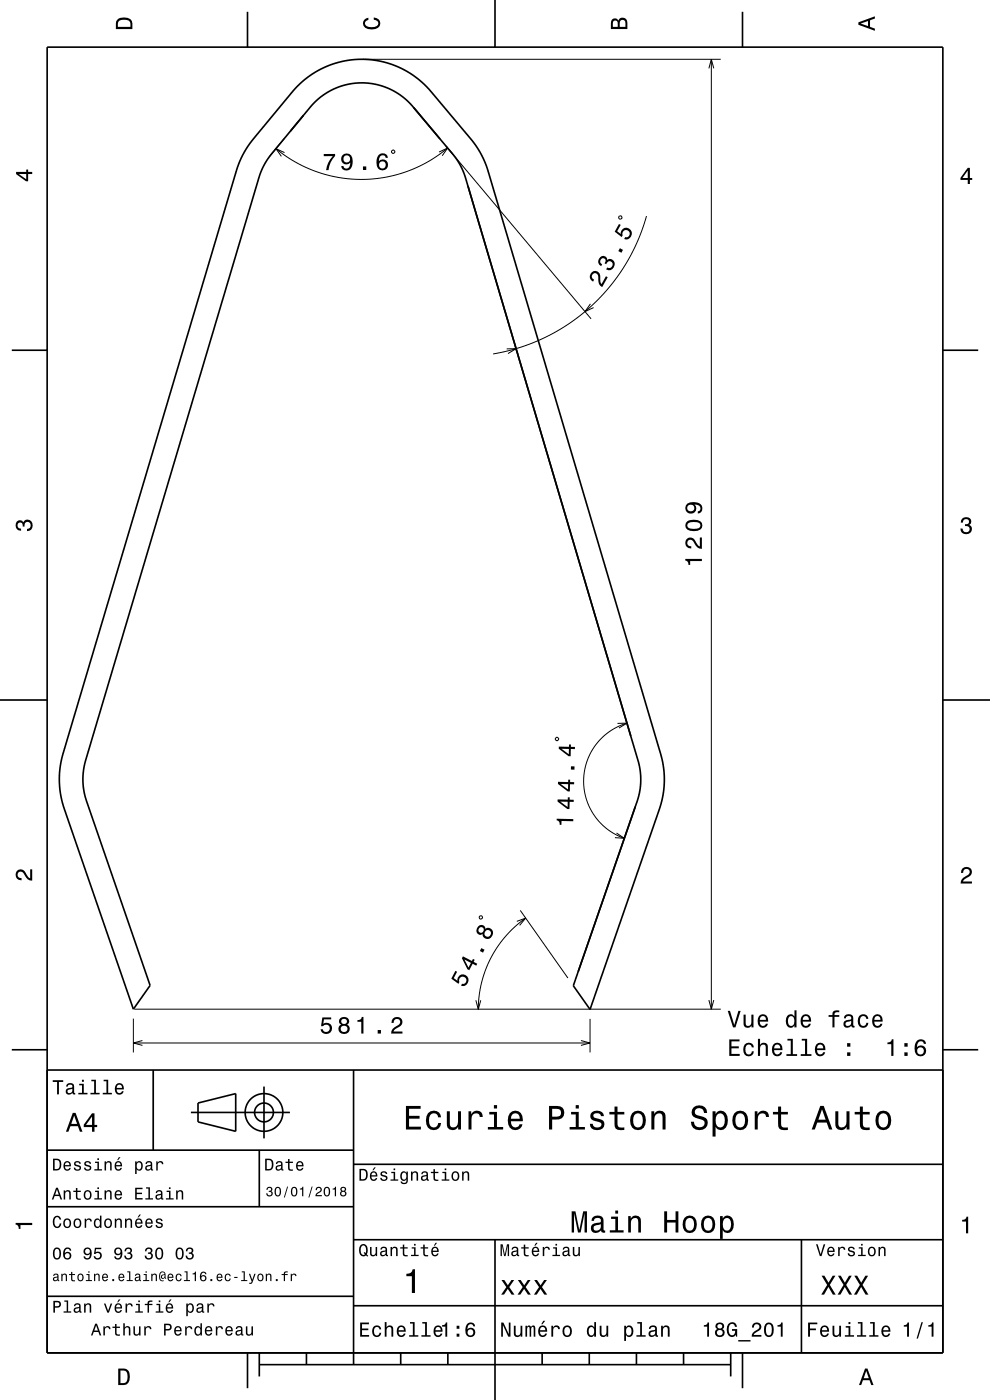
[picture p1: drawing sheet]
<svg xmlns="http://www.w3.org/2000/svg" width="210mm" height="297mm" viewBox="0 0 210 297" stroke-linecap="round" stroke-linejoin="round" font-family="sans-serif">
<g fill="none" stroke="#000" stroke-width=".21">
<path d="M77 12.6h75.9M150.4 14.5l.5-1.9 .5 1.9M150.9 12.6v201.5M60.3 29.3l-3 3.8M60.3 32.4l-1.8-.9 1.2 1.7M83.3 31.8l.4 .3-.2 .4-.4-.2zM93.1 32.2l1.9-.8-1.2 1.6M94.6 31l30.8 36.6M95 31.4l-3.9 2.8-2.3 1.1-2.3 1-2.6 .8-2.2 .5-2.5 .3-2.4 .2-4.8-.4-4.6-1.2-2.5-1-2.3-1.1-2.1-1.4-2-1.5M131.3 45.9h.6v.3l-.1 .2h-.5l-.1-.3zM137.1 45.8l-1.9 5.4-1.3 2.7-1.5 2.6-3.3 4.6-3.8 4-2.3 1.9-2.5 1.8-2.5 1.6-2.7 1.3-5.1 2-5.6 1.4M107.5 74h2l-1.7 1"/>
<path d="M125.2 64.5l-1.1 1.6 1.8-.8M117.8 156.6l.5-.2 .2 .3v.2l-.5 .2zM131 153.5l2-.1-1.7 1.1M133 153.4l-1.9 .7-1.7 1-1.4 1.1-1.5 1.7-1.1 1.6-.8 1.8-.6 2-.2 2 .1 1.9 .4 2 .8 2.1 1 1.7 1.3 1.6 1.4 1.3 1.7 1.1 1.9 .8M130.8 176.7l1.6 1.1-2-.1M101.7 194.4h.6v.5l-.4 .1-.2-.1zM109.6 195.5l1.9-.7-1.3 1.5M110.4 193.1l10.1 14.4M111.5 194.8l-2.1 1.7-2.1 2.1-1.7 2.2-1.6 2.6-1.1 2.7-.8 2.4-.5 2.7-.1 2.9M28.3 216.1v7.2M28.5 214.1h124.4M100.9 212.2l.6 1.9 .5-1.9"/>
<path d="M125.2 216.1v7.2M150.4 212.2l.5 1.9 .5-1.9M28.3 221.3h96.9M30.2 220.7l-1.9 .6 1.9 .5M123.2 220.7l2 .6-2 .5"/>
</g>
<g fill="none" stroke="#000" stroke-width=".35">
<path d="M10 10h190v277h-190zM52.5 2.5v7.5M63.1 18.3a19.2 19.2 0 0 1 29 1.9l6.7 8a20.4 20.4 0 0 1 4.9 8.8l35.9 121.1a20 20 0 0 1 .1 14.1l-14.5 42-3.6-5.1 13.4-38.6a14.3 14.3 0 0 0 .3-9.4l-36.6-123.5a14.3 14.3 0 0 0-3-5.3l-7.5-8.9a14.2 14.2 0 0 0-22.8-.2l-7.1 8.6a15.2 15.2 0 0 0-3.6 6.6l-36.3 122.2a14.5 14.5 0 0 0 .2 10l13.2 38.5-3.5 5-14-40.5a20.2 20.2 0 0 1-.6-14.7l36.2-121.9a20 20 0 0 1 4.6-8.4zM105 0v10M157.5 2.5v7.5M64.4 24.5l-2.8 3.3M87.7 22.8l5.6 6.7M99.3 39.5l34.5 116.6M2.5 74.3h7.5M200 74.3h7.5M0 148.5h10M200 148.5h10"/>
<path d="M134.8 171.1l-12.2 35M2.5 222.7h7.5M10 227h190M32.5 227v17M40.5 236h21M42 234l8-2v8l-8-2zM56 230.5v11M75 227v62.5M200 222.7h7.5M10 244h65M10 256h65M55 244v12"/>
<path d="M75 247h125M10 275h65M75 277h125M75 263h125M105 263v34M170 263v24M52.5 287v7.5M55 289.5h100M55 287v5M65 287v2.5M85 287v2.5M95 287v2.5"/>
<path d="M115 287v2.5M125 287v2.5M135 287v2.5M145 287v2.5M155 287v5M157.5 287v7.5"/>
<circle cx="56" cy="236" r="2"/>
<circle cx="56" cy="236" r="4"/>
</g>
<g fill="#000">
<path d="M25 4a2.2 2.2 0 0 0-.4 2.2h3.5v-1.2a1.42 1.42 0 0 0-1.8-1.3zM25.3 4.4a2.13 2.13 0 0 1 2.3 .3l.1 1h-2.7l.1-1z" fill-rule="evenodd"/>
<path d="M77.3 4.2l.8-.4v.4a.7 .7 0 0 0-.7 .5 .7 .7 0 0 0 .4 .8 1.7 1.7 0 0 0 2.5-.5 .9 .9 0 0 0-1-.8v-.5a1.24 1.24 0 0 1 1.4 1.1 1.24 1.24 0 0 1-1.1 1.4 2.22 2.22 0 0 1-2.5-.7l-.1-.5z" fill-rule="evenodd"/>
<path d="M129.8 4.2l-.2 .7v1.3h3.5v-1.4a.98 .98 0 0 0-.8-1 .98 .98 0 0 0-1.1 .6 .83 .83 0 0 0-1.4-.2zM130.1 4.5a.54 .54 0 0 1 .7-.1 .54 .54 0 0 1 .2 .6v.7h-1zM131.6 4.4a.62 .62 0 0 1 .7-.1 .62 .62 0 0 1 .4 .6v.8h-1.2z" fill-rule="evenodd"/>
<path d="M182.1 4.7v.6l3.5 1.2v-.4l-1-.4v-1.4l1-.4v-.4zM182.6 5l1.5-.5v1z" fill-rule="evenodd"/>
<path d="M3.4 36.5v.4l2.1 1.6h.5v-1.6h.8v-.4h-.8v-.5h-.4v.5zM4 36.9h1.6v1.1z" fill-rule="evenodd"/>
<path d="M68.7 32.7v.4h1.9a5.2 5.2 0 0 0-1.4 3h.5a5.2 5.2 0 0 1 1.4-3v-.4zM72.7 32.9a1.15 1.15 0 0 0-.1 1.7 1.15 1.15 0 0 0 1.7-.1 1.03 1.03 0 0 1-.8 1.3 .56 .56 0 0 1-.6-.6h-.5a1.18 1.18 0 0 0 1.2 1 1.18 1.18 0 0 0 1.1-1.2 1.76 1.76 0 0 0-1.2-2.4zM72.8 33.7a.75 .75 0 0 1 1.5 0 .75 .75 0 0 1-1.5 0zM77 35.3v.8h.7v-.8zM80.4 32.8a2.4 2.4 0 0 0 .2 3.2 1.16 1.16 0 0 0 1.5-.3 1.16 1.16 0 0 0-.2-1.5 1.16 1.16 0 0 0-1.5 0 1.02 1.02 0 0 1 .8-1.3 .58 .58 0 0 1 .6 .6h.5a1.12 1.12 0 0 0-.8-.9 1.12 1.12 0 0 0-1.1 .2zM80.3 35a.75 .75 0 0 1 1.5 0 .75 .75 0 0 1-1.5 0z" fill-rule="evenodd"/>
<path d="M205.3 35.6l-1.6 2.1v.5h1.6v.8h.4v-.8h.5v-.4h-.5v-2.2zM205.3 36.2v1.6h-1.1z" fill-rule="evenodd"/>
<path d="M125.6 57.7a1.16 1.16 0 0 0 .2 2l.2-.4a.7 .7 0 0 1-.5-.8 .7 .7 0 0 1 .9-.5 .7 .7 0 0 1 .5 .8 1.81 1.81 0 0 0 .8 2.1l1.2-2.1-.4-.2-.9 1.7a2.23 2.23 0 0 1-.3-1.9 1.07 1.07 0 0 0-1.7-.7zM127.3 54.5a1.11 1.11 0 0 0 .2 2l.2-.4a.62 .62 0 0 1-.5-.7 .62 .62 0 0 1 .7-.6 .62 .62 0 0 1 .6 .6l-.3 .5 .4 .2a.72 .72 0 0 1 .8-.6 .72 .72 0 0 1 .6 .8 .72 .72 0 0 1-.9 .6l-.3-.2-.2 .4a1.18 1.18 0 0 0 1.8-.7 1.18 1.18 0 0 0-1.4-1.4l-.2 .1a.86 .86 0 0 0-.5-.8 .86 .86 0 0 0-1 .2zM131.5 52.6l-.3 .7 .6 .3 .4-.6zM131.3 47.5l-.9 1.6 1.5 1.2 .2-.4a.8 .8 0 0 1 .4-1.1 .8 .8 0 0 1 1 .6 .8 .8 0 0 1-.9 .9l-.2 .4a1.21 1.21 0 0 0 1.7-.8 1.21 1.21 0 0 0-1.1-1.5 1.21 1.21 0 0 0-1.3 1.2l-.8-.5 .8-1.4z" fill-rule="evenodd"/>
<path d="M3.6 110.6a.86 .86 0 0 1 1.4 .2 1.06 1.06 0 0 1 1.2-.5 1.06 1.06 0 0 1 .7 1.2 1.1 1.1 0 0 1-1.2 1.2v-.5a.71 .71 0 0 0 .8-1 .71 .71 0 0 0-1.3-.1v.6h-.4a.61 .61 0 0 0-.3-.8 .61 .61 0 0 0-.8 .3 .61 .61 0 0 0 .2 .8l.6 .1v.5a1.15 1.15 0 0 1-1.2-.7 1.15 1.15 0 0 1 .3-1.3z" fill-rule="evenodd"/>
<path d="M145.4 118.6v.3a.78 .78 0 0 1 .6 .9h.4v-.8h2.5v-.4zM145.7 114.3a1.2 1.2 0 0 0-.2 1.4 1.2 1.2 0 0 0 1.1 .6v-.4a.7 .7 0 0 1-.8-.5 .7 .7 0 0 1 .5-.9 .7 .7 0 0 1 .9 .5 1.8 1.8 0 0 0 1.7 1.4v-2.4h-.4v1.9a2.19 2.19 0 0 1-1.2-1.5 1.11 1.11 0 0 0-1.6-.1zM145.8 110.6a1.13 1.13 0 0 0-.4 1.2 1.13 1.13 0 0 0 1 .8 2.28 2.28 0 0 0 2.5-.6 1.14 1.14 0 0 0-.9-1.7 2.86 2.86 0 0 0-2.2 .3zM145.9 111.1a2.38 2.38 0 0 1 2.6 0v.7a2.37 2.37 0 0 1-2.6 0zM145.8 106.8a1.17 1.17 0 0 0-.3 1.7 1.17 1.17 0 0 0 1.7 .2 1.17 1.17 0 0 0 .1-1.7 1.02 1.02 0 0 1 1.3 .8 .56 .56 0 0 1-.6 .7v.4a1.18 1.18 0 0 0 1-1.2 1.18 1.18 0 0 0-1.1-1.1 2.88 2.88 0 0 0-2.1 .2zM145.8 107.7a.75 .75 0 0 1 1.5 0 .75 .75 0 0 1-1.5 0z" fill-rule="evenodd"/>
<path d="M204.1 110a1.08 1.08 0 0 1 1.4-.2 1.08 1.08 0 0 1 .4 1.3l-.3 .3a1.06 1.06 0 0 1 .5 1.2 1.06 1.06 0 0 1-1.2 .7 1.1 1.1 0 0 1-1.2-1.2h.5a.71 .71 0 0 0 1 .8 .71 .71 0 0 0 .1-1.3h-.6v-.4a.61 .61 0 0 0 .8-.3 .61 .61 0 0 0-.2-.8 .61 .61 0 0 0-.9 .2l-.1 .6h-.5z" fill-rule="evenodd"/>
<path d="M118.1 173.7v.3a.77 .77 0 0 1 .6 1h.4v-.8h2.5v-.4zM118.3 169.6v.4l2.1 1.6h.4v-1.5h.9v-.4l-.9-.1 .1-.5h-.5v.5zM118.9 170.1h1.5v1.1zM118.4 165.9v.4l2 1.6h.5v-1.5h.9v-.5h-.9v-.5h-.4v.5zM118.9 166.3l1.6 .1v1.1zM121.1 162.6v.7h.8v-.7zM118.5 158.4v.4l2.1 1.6h.4l.1-1.5h.9v-.4l-.9-.1v-.5h-.4v.5zM119.1 158.9h1.6v1.1z" fill-rule="evenodd"/>
<path d="M3.6 184.7a1.22 1.22 0 0 1 2 .8l.4 .5 .4 .3v-1.9h.4v2.4a1.8 1.8 0 0 1-1.7-1.4 .71 .71 0 0 0-.9-.5 .71 .71 0 0 0-.5 .9 .71 .71 0 0 0 .9 .5v.4a1.19 1.19 0 0 1-1.2-.6 1.19 1.19 0 0 1 .2-1.4z" fill-rule="evenodd"/>
<path d="M204.2 184.2a1.18 1.18 0 0 1 1.9 .3 1.18 1.18 0 0 1-1 1.7l-.5 .4-.3 .4h1.9v.4h-2.4a1.81 1.81 0 0 1 1.4-1.7 .71 .71 0 0 0 .5-.9 .71 .71 0 0 0-.9-.5 .71 .71 0 0 0-.5 .9h-.5z" fill-rule="evenodd"/>
<path d="M68.4 215.8l-.3 1.9h.4a.79 .79 0 0 1 1.2-.2 .79 .79 0 0 1 0 1.2 .79 .79 0 0 1-1.2-.1v-.3h-.5a1.21 1.21 0 0 0 1.5 1.1 1.21 1.21 0 0 0 .8-1.6 1.21 1.21 0 0 0-1.7-.6l.1-1h1.6v-.4zM72.2 216a.84 .84 0 0 0 .2 1.4 1.11 1.11 0 0 0-.5 1.5 1.11 1.11 0 0 0 1.6 .4 1.03 1.03 0 0 0 .7-.9 1.03 1.03 0 0 0-.6-1 .89 .89 0 0 0 .4-1.1 .89 .89 0 0 0-1-.6zM72.3 218.3a.71 .71 0 0 1 1.4 0 .71 .71 0 0 1-1.4 0zM72.4 216.7a.6 .6 0 0 1 1.2 0 .6 .6 0 0 1-1.2 0zM75.8 216.4v.4h.8v2.5h.5v-3.6h-.3a.77 .77 0 0 1-1 .7zM80.1 218.5v.8h.7v-.8zM83.4 216.1l-.4 .9h.5a.71 .71 0 0 1 .5-.8 .71 .71 0 0 1 .9 .5 .71 .71 0 0 1-.5 .8 1.8 1.8 0 0 0-1.4 1.8h2.4v-.5h-1.9a2.2 2.2 0 0 1 1.4-1.1 1.13 1.13 0 0 0 .1-1.7 1.13 1.13 0 0 0-1.6 .1z" fill-rule="evenodd"/>
<path d="M96.6 206l-.9 1.6 1.6 1.1 .1-.3a.8 .8 0 0 1 .4-1.2 .8 .8 0 0 1 1.1 .6 .8 .8 0 0 1-.9 .9l-.2 .4a1.21 1.21 0 0 0 1.6-.8 1.21 1.21 0 0 0-1.1-1.5 1.21 1.21 0 0 0-1.3 1.3l-.7-.6 .7-1.4zM98.2 202.9l-.2 .4 1.2 2.3 .3 .2 .8-1.3 .7 .4 .2-.4-.7-.4 .2-.5-.4-.2-.2 .5zM98.5 203.5l1.4 .8-.5 1zM102.1 201.1l-.3 .7 .7 .3 .3-.6zM101.5 196.5a1.01 1.01 0 0 0-.5 1.1 1.01 1.01 0 0 0 1 .7l.4-.1a1.11 1.11 0 0 0 1.2 1 1.11 1.11 0 0 0 1-1.2 1.03 1.03 0 0 0-.5-1 1.03 1.03 0 0 0-1.1 0l-.1-.2a.87 .87 0 0 0-1.4-.3zM102.8 198a.71 .71 0 0 1 1.4 0 .71 .71 0 0 1-1.4 0zM101.5 197.3a.6 .6 0 0 1 1.2 0 .6 .6 0 0 1-1.2 0z" fill-rule="evenodd"/>
<path d="M154.4 214.5l1.1 3.5h.5l1.1-3.5h-.5l-.8 2.9-1-2.9zM157.7 215.2v1.8a.89 .89 0 0 0 .6 1 .89 .89 0 0 0 1.1-.5v.5h.4v-2.8h-.4v1.6a.65 .65 0 0 1-.4 .8 .65 .65 0 0 1-.8-.3v-2.1zM161 215.5a1.54 1.54 0 0 0 .8 2.6 1.06 1.06 0 0 0 1.1-.9h-.4l-.3 .3-.3 .2a.76 .76 0 0 1-.7-1h1.7a1.16 1.16 0 0 0-.4-1.3 1.16 1.16 0 0 0-1.5 .1zM161.4 215.8a.66 .66 0 0 1 .8-.2 .66 .66 0 0 1 .3 .8h-1.3zM167 215.5a1.58 1.58 0 0 0 .7 2.6l.5-.2 .3-.4v.5h.5v-3.7h-.5v1.4a.89 .89 0 0 0-1.5-.2zM167.3 215.8a.62 .62 0 0 1 .7-.2 .62 .62 0 0 1 .5 .5 1.12 1.12 0 0 1-.7 1.6 1.19 1.19 0 0 1-.5-1.9zM170.1 215.5a1.54 1.54 0 0 0 .8 2.6 1.05 1.05 0 0 0 1.1-.9h-.4l-.3 .3-.3 .2a.76 .76 0 0 1-.7-1h1.7a1.16 1.16 0 0 0-.4-1.3 1.16 1.16 0 0 0-1.5 .1zM170.5 215.8a.66 .66 0 0 1 .8-.2 .66 .66 0 0 1 .3 .8h-1.3zM175.8 215.3v.4h.8v2.3h.4v-2.3h1v-.4h-1l.1-.3 .3-.2 .6-.1v-.3a1.03 1.03 0 0 0-1.4 .7v.2zM179.3 215.4l-.3 .6h.4a.55 .55 0 0 1 .7-.5 .55 .55 0 0 1 .4 .8h-.2a.98 .98 0 0 0-1.2 .3 .98 .98 0 0 0 0 1.2 1.06 1.06 0 0 0 1.5-.2l.1 .3 .6 .1v-.4h-.3v-1.6a1.02 1.02 0 0 0-.7-.8 1.02 1.02 0 0 0-1 .2zM179.5 216.9l1.1-.3a.77 .77 0 0 1-.2 .9 .77 .77 0 0 1-.9 0l-.1-.3zM182.3 215.5a1.53 1.53 0 0 0 .8 2.6 1.06 1.06 0 0 0 1.1-1.1h-.4a.67 .67 0 0 1-.7 .7 .67 .67 0 0 1-.7-.6 1.12 1.12 0 0 1 .7-1.6 .6 .6 0 0 1 .7 .6h.4a1.09 1.09 0 0 0-.8-.9 1.09 1.09 0 0 0-1.1 .3zM185.3 215.5a1.54 1.54 0 0 0 .8 2.6 1.05 1.05 0 0 0 1.1-.9h-.5l-.2 .3-.3 .2a.76 .76 0 0 1-.7-1h1.7a1.16 1.16 0 0 0-.5-1.3 1.16 1.16 0 0 0-1.4 .1zM185.6 215.8a.66 .66 0 0 1 .8-.2 .66 .66 0 0 1 .4 .8h-1.3z" fill-rule="evenodd"/>
<path d="M11.2 229.2v.3h.9v2.7h.4v-2.7h.9v-.3zM14.3 230l-.3 .5h.4a.47 .47 0 0 1 .6-.4 .47 .47 0 0 1 .3 .6l-.2 .1a.84 .84 0 0 0-1 .2 .84 .84 0 0 0 0 1.1 .9 .9 0 0 0 1.3-.2l.1 .2 .5 .1v-.3l-.3-.1v-.1v-1.2a.87 .87 0 0 0-.6-.7 .87 .87 0 0 0-.8 .2zM14.4 231.3l.9-.3a.66 .66 0 0 1-.1 .7 .66 .66 0 0 1-.8 .1zM16.8 229.9v.3h.6v1.6h-.8v.4h2v-.4h-.8v-1.9zM17.4 229.1v.4h.4v-.4zM19.4 229.1v.3h.6v2.4h-.8v.4h1.9v-.4h-.7v-2.7zM22 229.1v.3h.6v2.4h-.8v.4h1.9v-.4h-.7v-2.7zM24.6 230.1a1.32 1.32 0 0 0 .7 2.1 .9 .9 0 0 0 .9-.7h-.3l-.2 .3-.4 .1a.65 .65 0 0 1-.5-.8h1.5a1 1 0 0 0-.4-1.2 1 1 0 0 0-1.3 .2zM24.9 230.3a.57 .57 0 0 1 .7-.1 .57 .57 0 0 1 .3 .6h-1.1z" fill-rule="evenodd"/>
<path d="M86.1 234.6v5h3.2v-.6h-2.5v-1.7h2.2v-.6h-2.2v-1.5h2.4v-.6zM90.8 236.2a2.6 2.6 0 0 0 .5 3.4 1.59 1.59 0 0 0 2.3-1.4h-.6a.95 .95 0 0 1-.9 1 .95 .95 0 0 1-1-.9 1.59 1.59 0 0 1 .9-2.1 .86 .86 0 0 1 .9 .8h.7a1.56 1.56 0 0 0-1.1-1.3 1.56 1.56 0 0 0-1.7 .5zM94.8 235.8v2.5a1.27 1.27 0 0 0 .9 1.4 1.27 1.27 0 0 0 1.5-.7v.6h.6v-3.8h-.6v2.2a.92 .92 0 0 1-.6 1.1 .92 .92 0 0 1-1.2-.4v-2.9zM99.4 235.8v3.8h.6v-2.2a.95 .95 0 0 1 .5-1.1 .95 .95 0 0 1 1.2 .3l.1 .4h.6a1.28 1.28 0 0 0-1-1.4 1.28 1.28 0 0 0-1.4 .8v-.6zM103.8 235.9v.5h1v2.7h-1.3v.5h3.2v-.5h-1.3v-3.2zM104.8 234.4v.8h.6v-.8zM108.1 236.2a2.63 2.63 0 0 0 .5 3.4 1.58 1.58 0 0 0 2.2-1.1h-.6l-.3 .5-.5 .2a1.08 1.08 0 0 1-1-1.3h2.5a1.66 1.66 0 0 0-.7-2 1.66 1.66 0 0 0-2.1 .3zM108.6 236.5a.94 .94 0 0 1 1.2-.2 .94 .94 0 0 1 .5 1h-1.9zM116.5 234.6v5h.6v-2.1h.8a1.47 1.47 0 0 0 1.8-1.2 1.47 1.47 0 0 0-1.5-1.7zM117.1 235.2a1.6 1.6 0 0 1 1.8 .5 .86 .86 0 0 1 0 .9 .86 .86 0 0 1-.9 .3h-.9zM121.1 235.9v.5h1v2.7h-1.3v.5h3.3v-.5h-1.3v-3.2zM122.1 234.4v.8h.7v-.8zM125.6 235.9a1.08 1.08 0 0 0-.3 1.2 1.08 1.08 0 0 0 1 .7l1.1 .4a.57 .57 0 0 1 .2 .6 .57 .57 0 0 1-.5 .4 .96 .96 0 0 1-1.4-.8h-.6a1.6 1.6 0 0 0 1.3 1.4 1.6 1.6 0 0 0 1.7-.8 1.13 1.13 0 0 0-1-1.6l-1.1-.3-.2-.4a.87 .87 0 0 1 .9-.5 .87 .87 0 0 1 .8 .6h.6a1.4 1.4 0 0 0-2.1-1.1zM130.4 234.7v1.2h-1.1v.5h1.1v2.6l.2 .4 .4 .3h1.4v-.5a.98 .98 0 0 1-1.4-.5v-2.3h1.4v-.5h-1.4v-1.2zM134.1 236.2a2.56 2.56 0 0 0 .5 3.4 1.72 1.72 0 0 0 1.8-.2 1.72 1.72 0 0 0 .6-1.7 1.7 1.7 0 0 0-.9-1.9 1.7 1.7 0 0 0-2 .4zM134.6 236.6a.96 .96 0 0 1 1-.4 .96 .96 0 0 1 .7 .8 1.59 1.59 0 0 1-1 2.2 1.19 1.19 0 0 1-1-1.5zM138.2 235.8v3.8h.6v-2.2a.97 .97 0 0 1 .5-1.1 .97 .97 0 0 1 1.1 .1l.1 .8v2.4h.7v-2.5a1.27 1.27 0 0 0-.9-1.4 1.27 1.27 0 0 0-1.5 .6v-.5zM147.1 234.9a1.38 1.38 0 0 0-.3 1.5 1.38 1.38 0 0 0 1.3 .9 1.26 1.26 0 0 1 1.4 .9 1.15 1.15 0 0 1-1.3 .9 1.15 1.15 0 0 1-1-1.1h-.7a1.8 1.8 0 0 0 1.7 1.8 1.8 1.8 0 0 0 1.9-1.6 1.45 1.45 0 0 0-1.5-1.4 1.02 1.02 0 0 1-1.2-.9 .99 .99 0 0 1 1.1-.8 .99 .99 0 0 1 .8 1h.7a1.67 1.67 0 0 0-1-1.6 1.67 1.67 0 0 0-1.9 .4zM151.2 235.8v5.3h.6v-2.1a1.32 1.32 0 0 0 1.4 .7 1.32 1.32 0 0 0 1.1-1.1 2.43 2.43 0 0 0-.8-2.8 1.22 1.22 0 0 0-1.7 .5v-.5zM152.1 236.6a.89 .89 0 0 1 .9-.4 .89 .89 0 0 1 .7 .8 1.61 1.61 0 0 1-.9 2.2 1.19 1.19 0 0 1-1-1.5zM155.8 236.2a2.56 2.56 0 0 0 .5 3.4 1.72 1.72 0 0 0 1.8-.2 1.72 1.72 0 0 0 .6-1.7 1.7 1.7 0 0 0-.9-1.9 1.7 1.7 0 0 0-2 .4zM156.3 236.6a.96 .96 0 0 1 1-.4 .96 .96 0 0 1 .7 .8 1.59 1.59 0 0 1-1 2.2 1.19 1.19 0 0 1-1-1.5zM160.1 235.8v3.8h.6v-2.2a.95 .95 0 0 1 .5-1.1 .95 .95 0 0 1 1.2 .3l.1 .4h.6a1.28 1.28 0 0 0-1-1.4 1.28 1.28 0 0 0-1.4 .8v-.6zM165.1 234.7v1.2h-1.1v.5h1.1v2.6l.2 .4 .4 .3h1.4v-.5a.97 .97 0 0 1-1.4-.5v-2.3h1.4v-.5h-1.4v-1.2zM174 234.6l-1.8 5h.6l.6-1.5h2l.5 1.5h.7l-1.9-5zM174.4 235.3l.7 2.2h-1.5zM177.2 235.8v2.5a1.27 1.27 0 0 0 .9 1.4 1.27 1.27 0 0 0 1.5-.7v.6h.6v-3.8h-.6v2.2a.92 .92 0 0 1-.6 1.1 .92 .92 0 0 1-1.1-.4l-.1-2.9zM182.4 234.7v1.2h-1.1v.5h1.1v2.6l.2 .4 .4 .3h1.5v-.5a.97 .97 0 0 1-1.4-.5l-.1-2.3h1.5v-.5h-1.5v-1.2zM186.1 236.2a2.56 2.56 0 0 0 .6 3.4 1.72 1.72 0 0 0 1.8-.2 1.72 1.72 0 0 0 .6-1.7 1.7 1.7 0 0 0-.9-1.9 1.7 1.7 0 0 0-2.1 .4zM186.6 236.6a.96 .96 0 0 1 1-.4 .96 .96 0 0 1 .7 .8 1.59 1.59 0 0 1-.9 2.2 1.19 1.19 0 0 1-1.1-1.5z" fill-rule="evenodd"/>
<path d="M154.7 220.5v3.5h2.2v-.4h-1.7v-1.2h1.5v-.4h-1.5v-1.1h1.7v-.4zM158 221.6a1.53 1.53 0 0 0 .8 2.5 1.05 1.05 0 0 0 1.1-1.1h-.4a.67 .67 0 0 1-.6 .7 .67 .67 0 0 1-.7-.6 1.12 1.12 0 0 1 .6-1.5 .59 .59 0 0 1 .7 .6h.4a1.09 1.09 0 0 0-.8-1 1.09 1.09 0 0 0-1.1 .4zM160.8 220.4v3.6h.4v-1.6a.63 .63 0 0 1 .4-.7 .63 .63 0 0 1 .8 .3v2h.5v-1.8a.88 .88 0 0 0-.6-1 .88 .88 0 0 0-1.1 .5v-1.3zM164 221.6a1.54 1.54 0 0 0 .8 2.5 1.06 1.06 0 0 0 1.1-.9h-.4l-.2 .4-.4 .1a.76 .76 0 0 1-.7-.9h1.8a1.16 1.16 0 0 0-.5-1.4 1.16 1.16 0 0 0-1.5 .2zM164.4 221.8a.66 .66 0 0 1 .8-.1 .66 .66 0 0 1 .3 .7h-1.3zM167 220.4v.4h.7v2.8h-.9v.4h2.3v-.4h-.9v-3.2zM170.1 220.4v.4h.7v2.8h-.9v.4h2.2v-.4h-.9v-3.2zM173.2 221.6a1.54 1.54 0 0 0 .8 2.5 1.06 1.06 0 0 0 1-.9h-.4l-.2 .4-.4 .1a.76 .76 0 0 1-.7-.9h1.8a1.16 1.16 0 0 0-.5-1.4 1.16 1.16 0 0 0-1.4 .2zM173.5 221.8a.66 .66 0 0 1 .8-.1 .66 .66 0 0 1 .3 .7h-1.3zM179.7 223.3v.7h.7v-.7zM179.7 221.3v.7h.7v-.7z" fill-rule="evenodd"/>
<path d="M188.2 221.2v.3h.9v2.5h.4v-3.5h-.3a.78 .78 0 0 1-1 .7zM191.8 223.3v.7h.7v-.7zM191.8 221.3v.7h.7v-.7zM194.5 220.8a2.39 2.39 0 0 0 .2 3.2 1.16 1.16 0 0 0 1.5-.3 1.16 1.16 0 0 0-.1-1.6 1.16 1.16 0 0 0-1.6 .1 1.02 1.02 0 0 1 .8-1.3 .58 .58 0 0 1 .7 .5h.4a1.12 1.12 0 0 0-.7-.9 1.12 1.12 0 0 0-1.2 .3zM194.5 223a.75 .75 0 0 1 1.5 0 .75 .75 0 0 1-1.5 0z" fill-rule="evenodd"/>
<path d="M3.3 259.4h3.5v.5h-2.5v.8h-.3a.77 .77 0 0 0-.7-.9z" fill-rule="evenodd"/>
<path d="M11.9 252l-.9 2.5h.3l.3-.8h1l.2 .8h.4l-.9-2.5zM12.1 252.3l.4 1.1h-.8zM13.5 252.5v2h.3v-1.1a.45 .45 0 0 1 .4-.7 .45 .45 0 0 1 .5 .6v1.2h.3v-1.3a.63 .63 0 0 0-.4-.7 .63 .63 0 0 0-.8 .3v-.3zM16.1 252v.6h-.5v.3h.5v1.3a.75 .75 0 0 0 1 .3v-.3a.48 .48 0 0 1-.7-.2v-1.1h.7v-.3h-.7v-.6zM18 252.7a1.04 1.04 0 0 0-.2 1.3 1.04 1.04 0 0 0 1.1 .5 1.04 1.04 0 0 0 .5-1.3 1.04 1.04 0 0 0-1.2-.7zM18.2 252.9a.48 .48 0 0 1 .5-.1 .48 .48 0 0 1 .4 .4 .66 .66 0 0 1 0 .7 .66 .66 0 0 1-.7 .3 .98 .98 0 0 1-.2-1.3zM20.2 252.6v.3h.5v1.3h-.7v.3h1.6v-.3h-.6v-1.6zM20.7 251.9v.3h.3v-.3zM22.2 252.5v2h.3v-1.1a.45 .45 0 0 1 .4-.7 .45 .45 0 0 1 .5 .6v1.2h.3v-1.3a.63 .63 0 0 0-.5-.7 .63 .63 0 0 0-.7 .3v-.3zM24.5 252.7a1.04 1.04 0 0 0-.2 1.2 1.04 1.04 0 0 0 1.1 .6l.5-.6h-.4l-.4 .4a.54 .54 0 0 1-.5-.7h1.3a.83 .83 0 0 0-.4-1 .83 .83 0 0 0-1 .1zM24.8 252.9l.1-.1a.48 .48 0 0 1 .5 .1 .48 .48 0 0 1 .2 .4h-1zM28.7 252v2.5h1.6v-.3h-1.3v-.9h1.1v-.3h-1.1v-.7h1.2v-.3zM31 251.9v.2h.5v2.1h-.7v.3h1.7v-.3h-.7v-2.3zM33.2 252.6l-.2 .5h.3a.39 .39 0 0 1 .5-.4 .39 .39 0 0 1 .3 .6h-.2a.65 .65 0 0 0-.9 .4 .65 .65 0 0 0 .5 .8l.7-.3v.2l.4 .1v-.3h-.1v-1.1a.73 .73 0 0 0-.5-.6 .73 .73 0 0 0-.8 .1zM33.4 253.7l.7-.2a.55 .55 0 0 1-.1 .6 .55 .55 0 0 1-.6 .1zM35.3 252.6v.3h.5v1.3h-.6v.3h1.6v-.3h-.6v-1.6zM35.8 251.9v.3h.4v-.3zM37.4 252.5v2h.3v-1.1a.45 .45 0 0 1 .4-.7 .45 .45 0 0 1 .4 .6v1.2h.4v-1.3a.64 .64 0 0 0-.5-.7 .64 .64 0 0 0-.7 .3v-.3z" fill-rule="evenodd"/>
<path d="M11.3 245.8v2.5h.8a1.37 1.37 0 0 0 .7-2.2 1.56 1.56 0 0 0-1.5-.3zM11.6 246.1a.98 .98 0 0 1 1.1 .7 .98 .98 0 0 1-.6 1.2h-.5zM13.7 246.6a1.04 1.04 0 0 0-.2 1.2 1.04 1.04 0 0 0 1 .5l.5-.5h-.3l-.4 .3a.54 .54 0 0 1-.5-.7h1.3a.83 .83 0 0 0-.4-.9 .83 .83 0 0 0-1 .1zM13.9 246.7l.2-.1a.48 .48 0 0 1 .5 .1 .48 .48 0 0 1 .1 .5h-.9zM15.9 246.5l-.2 .1a.68 .68 0 0 0 .9 .9l.2 .1a.43 .43 0 0 1-.4 .5 .43 .43 0 0 1-.4-.4h-.3a.74 .74 0 0 0 .9 .7 .74 .74 0 0 0 .5-1l-1-.4a.38 .38 0 0 1 .3-.5 .38 .38 0 0 1 .4 .4h.3a.77 .77 0 0 0-1.2-.4zM18 246.5l-.1 .1a.68 .68 0 0 0 .9 .9l.2 .1a.43 .43 0 0 1-.4 .5 .43 .43 0 0 1-.5-.4h-.3a.74 .74 0 0 0 .9 .7 .74 .74 0 0 0 .5-1l-.9-.4a.38 .38 0 0 1 .3-.5 .38 .38 0 0 1 .4 .4h.3a.78 .78 0 0 0-1.3-.4zM20.2 246.4v.3h.5v1.3h-.7v.3h1.6v-.3h-.6v-1.6zM20.7 245.7v.4h.3v-.4zM22.2 246.4v1.9h.3v-1.1a.45 .45 0 0 1 .4-.6 .45 .45 0 0 1 .5 .5v1.2h.3v-1.3a.63 .63 0 0 0-.5-.7 .63 .63 0 0 0-.7 .4v-.3zM25.2 245.5l-.4 .6h.3l.5-.6zM24.5 246.6a1.04 1.04 0 0 0-.2 1.2 1.04 1.04 0 0 0 1.1 .5l.5-.5h-.4l-.4 .3a.54 .54 0 0 1-.5-.7h1.3a.83 .83 0 0 0-.4-.9 .83 .83 0 0 0-1 .1zM24.8 246.7l.1-.1a.48 .48 0 0 1 .5 .1 .48 .48 0 0 1 .2 .5h-1zM28.7 246.4v2.7h.3v-1.1a.66 .66 0 0 0 .7 .4 .66 .66 0 0 0 .5-.6 .91 .91 0 0 0 0-1.1 .91 .91 0 0 0-1-.3l-.2 .3v-.3zM29.1 246.8a.45 .45 0 0 1 .5-.2 .45 .45 0 0 1 .3 .4l.1 .3a.6 .6 0 0 1-.5 .8 .85 .85 0 0 1-.4-1.3zM31.1 246.5l-.2 .4h.3a.39 .39 0 0 1 .4-.3 .39 .39 0 0 1 .3 .5h-.1a.65 .65 0 0 0-1 .4 .65 .65 0 0 0 .6 .9l.6-.3 .1 .2h.4v-.2l-.2-.1v-1.1a.72 .72 0 0 0-.5-.6 .72 .72 0 0 0-.7 .2zM31.2 247.6l.8-.3a.55 .55 0 0 1-.2 .6 .55 .55 0 0 1-.6 .1zM33.1 246.4v1.9h.4v-1.1a.47 .47 0 0 1 .2-.6 .47 .47 0 0 1 .6 .2v.2h.4a.64 .64 0 0 0-.5-.7 .64 .64 0 0 0-.8 .4v-.3z" fill-rule="evenodd"/>
<path d="M11.4 258.2a1.45 1.45 0 0 0 .7 2.3 .94 .94 0 0 0 .9-1h-.3a.59 .59 0 0 1-.8 .7 1.3 1.3 0 0 1 .2-2l.3 .1 .2 .4h.4a.85 .85 0 0 0-.6-.8 .85 .85 0 0 0-1 .3zM13.6 258.7a1.04 1.04 0 0 0-.1 1.3 1.04 1.04 0 0 0 1.1 .5 1.04 1.04 0 0 0 .5-1.3 1.04 1.04 0 0 0-1.2-.7zM13.9 258.9a.48 .48 0 0 1 .5-.1 .48 .48 0 0 1 .3 .4 .66 .66 0 0 1 0 .7 .66 .66 0 0 1-.7 .3 .97 .97 0 0 1-.1-1.3zM15.8 258.7a1.04 1.04 0 0 0-.2 1.3 1.04 1.04 0 0 0 1.2 .5 1.04 1.04 0 0 0 .5-1.3 1.04 1.04 0 0 0-1.2-.7zM16 258.9a.48 .48 0 0 1 .6-.1 .48 .48 0 0 1 .3 .4 .66 .66 0 0 1 0 .7 .66 .66 0 0 1-.7 .3 .97 .97 0 0 1-.2-1.3zM18 258.5v2h.3v-1.1a.47 .47 0 0 1 .2-.6 .47 .47 0 0 1 .6 .2l.1 .1h.3a.64 .64 0 0 0-.5-.6 .64 .64 0 0 0-.7 .4v-.4zM20.1 258.7a1.07 1.07 0 0 0-.2 1.1 1.07 1.07 0 0 0 .9 .7l.4-.3v.3h.3v-2.6h-.3v.9a.64 .64 0 0 0-1.1-.1zM20.4 258.9a.44 .44 0 0 1 .4-.1 .44 .44 0 0 1 .4 .4 .65 .65 0 0 1 0 .7 .65 .65 0 0 1-.7 .3 .98 .98 0 0 1-.1-1.3zM22.3 258.7a1.04 1.04 0 0 0-.1 1.3 1.04 1.04 0 0 0 1.1 .5 1.04 1.04 0 0 0 .5-1.3 1.04 1.04 0 0 0-1.2-.7zM22.5 258.9a.48 .48 0 0 1 .6-.1 .48 .48 0 0 1 .3 .4 .66 .66 0 0 1 0 .7 .66 .66 0 0 1-.7 .3 .97 .97 0 0 1-.2-1.3zM24.3 258.5v2h.4v-1.1a.45 .45 0 0 1 .3-.7 .45 .45 0 0 1 .5 .6v1.2h.4v-1.3a.63 .63 0 0 0-.5-.7 .63 .63 0 0 0-.7 .3v-.3zM26.5 258.5v2h.3v-1.1a.45 .45 0 0 1 .4-.7 .45 .45 0 0 1 .5 .6v1.2h.3v-1.3a.63 .63 0 0 0-.4-.7 .63 .63 0 0 0-.8 .3v-.3zM29.5 257.7l-.3 .6h.2l.5-.6zM28.9 258.7a1.04 1.04 0 0 0-.2 1.2 1.04 1.04 0 0 0 1 .6l.5-.6h-.3l-.4 .4a.54 .54 0 0 1-.5-.7h1.2a.83 .83 0 0 0-.3-1 .83 .83 0 0 0-1 .1zM29.1 258.9l.1-.1a.48 .48 0 0 1 .5 .1 .48 .48 0 0 1 .2 .4h-.9zM31 258.7a1.04 1.04 0 0 0-.2 1.2 1.04 1.04 0 0 0 1.1 .6l.5-.6h-.3a.49 .49 0 0 1-.7 .3 .49 .49 0 0 1-.3-.6h1.3a.83 .83 0 0 0-.3-1 .83 .83 0 0 0-1.1 .1zM31.3 258.9l.1-.1a.48 .48 0 0 1 .5 .1 .48 .48 0 0 1 .2 .4h-1zM33.2 258.6l-.1 .2a.69 .69 0 0 0 .8 .9l.3 .1a.43 .43 0 0 1-.4 .5 .43 .43 0 0 1-.5-.4h-.3a.74 .74 0 0 0 .9 .7 .74 .74 0 0 0 .5-1.1l-1-.3a.38 .38 0 0 1 .3-.5 .38 .38 0 0 1 .5 .3h.3a.78 .78 0 0 0-1.3-.4z" fill-rule="evenodd"/>
<path d="M15.4 236.1l-1.4 4h.5l.4-1.2h1.6l.5 1.2h.5l-1.5-4zM15.7 236.7l.7 1.7h-1.3zM19.5 236.2l-1.7 2.4v.5h1.7v1h.5v-1h.6v-.5h-.6v-2.4zM19.5 236.9v1.7h-1.3z" fill-rule="evenodd"/>
<path d="M56.7 251.9l-.2 .5h.3a.35 .35 0 0 1 .2-.4 .35 .35 0 0 1 .4 .1 .35 .35 0 0 1-.1 .5h-.3v.2a.42 .42 0 0 1 .6 .4 .42 .42 0 0 1-.5 .5 .42 .42 0 0 1-.4-.6h-.2a.66 .66 0 0 0 .9 .7 .66 .66 0 0 0 .1-1.1 .58 .58 0 0 0 .1-.9 .58 .58 0 0 0-.9 .1zM58.4 252a1.15 1.15 0 0 0 .5 1.8 1.16 1.16 0 0 0 .5-1.8 .63 .63 0 0 0-1 0zM58.7 252.1l.2-.1a.98 .98 0 0 1 0 1.6l-.2-.1-.2-.4v-.6zM60.9 251.7l-.7 2.3h.2l.7-2.3zM61.9 252a1.16 1.16 0 0 0 .5 1.8 1.16 1.16 0 0 0 .5-1.8 .63 .63 0 0 0-1 0zM62.2 252.1l.2-.1a.98 .98 0 0 1 0 1.6l-.2-.1-.2-.4v-.6zM63.6 252.1v.3h.5v1.4h.2v-2zM66.1 251.7l-.7 2.3h.2l.7-2.3zM67.1 251.9l-.2 .6h.3a.4 .4 0 0 1 .3-.5 .4 .4 0 0 1 .5 .3 .4 .4 0 0 1-.3 .5l-.2 .1a.94 .94 0 0 0-.6 .9h1.4v-.3h-1.1l.5-.4a.67 .67 0 0 0 .5-1 .67 .67 0 0 0-1.1-.2zM68.8 252a1.16 1.16 0 0 0 .5 1.8 1.16 1.16 0 0 0 .5-1.8 .63 .63 0 0 0-1 0zM69.1 252.1l.2-.1a.98 .98 0 0 1 0 1.6l-.2-.1-.2-.4v-.6zM70.6 252.1v.3h.4v1.4h.3v-2zM72.4 251.9l-.2 .5 .2 .3a.62 .62 0 0 0-.1 .9 .62 .62 0 0 0 1 0 .62 .62 0 0 0-.1-.9 .58 .58 0 0 0 0-.9 .58 .58 0 0 0-.8 .1zM72.4 253.2a.41 .41 0 0 1 .8 0 .41 .41 0 0 1-.8 0zM72.5 252.3a.34 .34 0 0 1 .6 0 .34 .34 0 0 1-.6 0z" fill-rule="evenodd"/>
<path d="M56.2 245.8v2.5h.9a1.37 1.37 0 0 0 .7-2.2 1.55 1.55 0 0 0-1.6-.3zM56.6 246.1a.98 .98 0 0 1 1.1 .7 .98 .98 0 0 1-.6 1.2h-.5zM58.7 246.5l-.2 .4h.3a.39 .39 0 0 1 .5-.3 .39 .39 0 0 1 .3 .5h-.2a.65 .65 0 0 0-.9 .4 .65 .65 0 0 0 .5 .9l.7-.3v.2h.4v-.2l-.1-.1-.1-1.1a.72 .72 0 0 0-.4-.6 .72 .72 0 0 0-.8 .2zM58.8 247.6l.8-.3a.55 .55 0 0 1-.1 .6 .55 .55 0 0 1-.7 .1zM61.1 245.9v.5h-.5v.3h.5v1.3a.75 .75 0 0 0 1 .4v-.3l-.6-.1-.1-.4v-.9h.7v-.3h-.7v-.5zM63 246.6a1.04 1.04 0 0 0-.2 1.2 1.04 1.04 0 0 0 1.1 .5l.5-.5h-.4l-.4 .3a.54 .54 0 0 1-.5-.7h1.3a.83 .83 0 0 0-.4-.9 .83 .83 0 0 0-1 .1zM63.3 246.7l.1-.1a.47 .47 0 0 1 .5 .1 .47 .47 0 0 1 .2 .5h-1z" fill-rule="evenodd"/>
<path d="M76.2 248v2.5h.9a1.37 1.37 0 0 0 .7-2.2 1.58 1.58 0 0 0-1.6-.3zM76.6 248.3a.98 .98 0 0 1 1.1 .7 .98 .98 0 0 1-.6 1.2h-.5zM79.4 247.7l-.4 .6h.2l.5-.6zM78.7 248.7a1.04 1.04 0 0 0-.2 1.2 1.04 1.04 0 0 0 1 .6l.5-.6h-.3l-.4 .4a.54 .54 0 0 1-.5-.7h1.3a.83 .83 0 0 0-.4-1 .83 .83 0 0 0-1 .1zM78.9 248.9l.2-.1a.47 .47 0 0 1 .5 .1 .47 .47 0 0 1 .1 .4h-.9zM80.9 248.6l-.2 .2a.69 .69 0 0 0 .9 .9l.2 .1a.43 .43 0 0 1-.4 .5 .43 .43 0 0 1-.4-.4h-.3a.74 .74 0 0 0 .9 .7 .74 .74 0 0 0 .5-1.1l-1-.3a.38 .38 0 0 1 .3-.5 .38 .38 0 0 1 .4 .4l.3-.1a.78 .78 0 0 0-1.2-.4zM83 248.6v.3h.5v1.3h-.7v.3h1.7v-.3h-.7v-1.6zM83.5 247.9v.3h.3v-.3zM85.1 248.7a1.06 1.06 0 0 0-.2 1.1 1.06 1.06 0 0 0 .9 .7l.4-.3a.52 .52 0 0 1-.2 .7 .52 .52 0 0 1-.7-.3h-.3a.78 .78 0 0 0 .9 .6 .78 .78 0 0 0 .6-.8v-1.9h-.3v.3l-.2-.2a.64 .64 0 0 0-.9 .1zM85.4 248.9a.45 .45 0 0 1 .4-.1 .45 .45 0 0 1 .4 .4 .65 .65 0 0 1 0 .7 .65 .65 0 0 1-.7 .3l-.2-.4zM87.2 248.5v2h.3v-1.1a.45 .45 0 0 1 .3-.6 .45 .45 0 0 1 .5 .2l.1 1.5h.3v-1.3a.63 .63 0 0 0-.5-.7 .63 .63 0 0 0-.7 .3v-.3zM89.6 248.6l-.2 .5h.3a.39 .39 0 0 1 .4-.4 .39 .39 0 0 1 .3 .6h-.1a.65 .65 0 0 0-1 .4 .65 .65 0 0 0 .6 .8l.6-.3 .1 .2 .4 .1v-.3h-.2v-1.1a.73 .73 0 0 0-1.2-.5zM89.7 249.7l.8-.2a.55 .55 0 0 1-.2 .6 .55 .55 0 0 1-.6 .1zM91.9 248v.6h-.5v.3h.5l.1 1.3a.75 .75 0 0 0 1 .3v-.3l-.7-.1v-.3v-.9h.7v-.3h-.7v-.6zM93.8 248.6v.3h.5v1.3h-.6v.3h1.6v-.3h-.6v-1.6zM94.3 247.9v.3h.4v-.3zM96 248.7a1.04 1.04 0 0 0-.2 1.3 1.04 1.04 0 0 0 1.2 .5 1.04 1.04 0 0 0 .4-1.3 1.04 1.04 0 0 0-1.2-.7zM96.2 248.9a.48 .48 0 0 1 .5-.1 .48 .48 0 0 1 .4 .4 .66 .66 0 0 1 0 .7 .66 .66 0 0 1-.7 .3 .97 .97 0 0 1-.2-1.3zM98 248.5v2h.3v-1.1a.49 .49 0 0 1 .3-.6 .49 .49 0 0 1 .5 .1l.1 1.6h.3v-1.3a.63 .63 0 0 0-.4-.7 .63 .63 0 0 0-.8 .3v-.3z" fill-rule="evenodd"/>
<path d="M11.4 265a1.44 1.44 0 0 0 .7 2.2 1.45 1.45 0 0 0 .6-2.2 .79 .79 0 0 0-1.3 0zM11.8 265h.5a1.69 1.69 0 0 1 0 1.9h-.5a1.69 1.69 0 0 1 0-1.9zM13.8 264.8a1.72 1.72 0 0 0 .1 2.3 .83 .83 0 0 0 1.1-.2 .83 .83 0 0 0-.1-1.1 .83 .83 0 0 0-1.2 0 .74 .74 0 0 1 .6-.9l.4 .1 .1 .3h.3a.8 .8 0 0 0-.5-.6 .8 .8 0 0 0-.8 .1zM13.7 266.4a.55 .55 0 0 1 1.1 0 .55 .55 0 0 1-1.1 0zM17.9 264.9a.82 .82 0 0 0 0 1.2 .82 .82 0 0 0 1.2-.1 .73 .73 0 0 1-.6 .9l-.3-.1-.1-.3h-.4a.88 .88 0 0 0 1.1 .7 .88 .88 0 0 0 .6-1.1 1.01 1.01 0 0 0-.2-1.2 1.01 1.01 0 0 0-1.3 0zM18.1 265.5a.53 .53 0 0 1 1 0 .53 .53 0 0 1-1 0zM20.1 264.7l-.2 1.3h.3a.57 .57 0 0 1 .9-.1 .57 .57 0 0 1 0 .9 .57 .57 0 0 1-.9-.3h-.3a.86 .86 0 0 0 1 .8 .86 .86 0 0 0 .6-1.2 .86 .86 0 0 0-1.2-.4l.1-.7h1.1v-.3zM24.4 264.9a.82 .82 0 0 0 0 1.2 .82 .82 0 0 0 1.2-.1 .73 .73 0 0 1-.6 .9l-.3-.1-.1-.3h-.4a.88 .88 0 0 0 1.1 .7 .88 .88 0 0 0 .6-1.1 1.01 1.01 0 0 0-.2-1.2 1.01 1.01 0 0 0-1.3 0zM24.6 265.5a.53 .53 0 0 1 1 0 .53 .53 0 0 1-1 0zM26.6 264.8l-.2 .7h.3a.44 .44 0 0 1 .3-.6 .44 .44 0 0 1 .5 .2 .44 .44 0 0 1-.1 .6h-.4v.3a.52 .52 0 0 1 .7 .3 .52 .52 0 0 1-.3 .7 .52 .52 0 0 1-.7-.4v-.2h-.3a.84 .84 0 0 0 1 .8 .84 .84 0 0 0 .5-1.3l-.2-.1a.72 .72 0 0 0 0-1.1 .72 .72 0 0 0-1.1 .1zM31 264.8l-.2 .7h.3a.44 .44 0 0 1 .2-.6 .44 .44 0 0 1 .6 .2 .44 .44 0 0 1-.2 .6h-.3v.3a.52 .52 0 0 1 .7 .3 .52 .52 0 0 1-.4 .7 .52 .52 0 0 1-.6-.4l-.1-.2h-.3a.84 .84 0 0 0 1.1 .8 .84 .84 0 0 0 .4-1.3l-.2-.1a.72 .72 0 0 0 .1-1.1 .72 .72 0 0 0-1.1 .1zM33.1 265a1.44 1.44 0 0 0 .7 2.2 1.45 1.45 0 0 0 .6-2.2 .79 .79 0 0 0-1.3 0zM33.5 265h.5a1.69 1.69 0 0 1 0 1.9h-.5a1.71 1.71 0 0 1 0-1.9zM37.5 265a1.44 1.44 0 0 0 .6 2.2 1.45 1.45 0 0 0 .6-2.2 .79 .79 0 0 0-1.2 0zM37.9 265h.4a1.69 1.69 0 0 1 0 1.9h-.4a1.69 1.69 0 0 1 0-1.9zM39.6 264.8l-.2 .7h.3a.44 .44 0 0 1 .3-.6 .44 .44 0 0 1 .6 .2 .44 .44 0 0 1-.2 .6h-.3v.3a.51 .51 0 0 1 .6 .3 .51 .51 0 0 1-.3 .7 .51 .51 0 0 1-.7-.4v-.2h-.3a.84 .84 0 0 0 1.1 .8 .84 .84 0 0 0 .4-1.3l-.2-.1a.72 .72 0 0 0 0-1.1 .72 .72 0 0 0-1.1 .1z" fill-rule="evenodd"/>
<path d="M11.3 276v2.5h.4v-1.1a.96 .96 0 0 0 1.2-.7 .67 .67 0 0 0-.7-.7zM11.7 276.3h.4a.43 .43 0 0 1 .5 .4 .43 .43 0 0 1-.5 .4h-.4zM13.6 275.9v.3h.5v2h-.6v.3h1.6v-.3h-.6v-2.3zM15.9 276.6l-.2 .5h.3a.39 .39 0 0 1 .5-.4 .39 .39 0 0 1 .2 .6h-.1a.65 .65 0 0 0-.9 .4 .65 .65 0 0 0 .5 .8l.6-.3 .1 .2 .4 .1v-.3h-.2v-1.1a.73 .73 0 0 0-1.2-.5zM16 277.7l.8-.2a.55 .55 0 0 1-.2 .6 .55 .55 0 0 1-.6 .1zM17.8 276.5v2h.4v-1.1a.45 .45 0 0 1 .2-.6 .45 .45 0 0 1 .6 .2v1.5h.3v-1.3a.63 .63 0 0 0-.4-.7 .63 .63 0 0 0-.8 .3v-.3zM22 276.5l.8 2h.3l.7-2h-.3l-.6 1.6-.5-1.6zM25.2 275.7l-.4 .6h.3l.5-.6zM24.5 276.7a1.04 1.04 0 0 0-.2 1.2 1.04 1.04 0 0 0 1.1 .6l.5-.6h-.4l-.4 .4a.54 .54 0 0 1-.5-.7h1.3a.83 .83 0 0 0-.4-1 .83 .83 0 0 0-1 .1zM24.8 276.9l.1-.1a.48 .48 0 0 1 .5 .1 .48 .48 0 0 1 .2 .4h-1zM26.6 276.5v2h.4v-1.1a.47 .47 0 0 1 .2-.6 .47 .47 0 0 1 .6 .2v.1h.4a.64 .64 0 0 0-.5-.6 .64 .64 0 0 0-.8 .4v-.4zM28.8 276.6v.3h.5v1.3h-.6v.3h1.6v-.3h-.6v-1.6zM29.3 275.9v.3h.4v-.3zM30.7 276.6v.3h.6v1.6h.3v-1.6h.7v-.3h-.7v-.3l.7-.1v-.3a.68 .68 0 0 0-.7 0 .68 .68 0 0 0-.3 .7zM33.2 276.6v.3h.5v1.3h-.7v.3h1.6v-.3h-.6v-1.6zM33.7 275.9v.3h.3v-.3zM36.1 275.7l-.4 .6h.2l.5-.6zM35.4 276.7a1.04 1.04 0 0 0-.2 1.2 1.04 1.04 0 0 0 1 .6l.5-.6h-.3l-.4 .4a.54 .54 0 0 1-.5-.7h1.2a.83 .83 0 0 0-.3-1 .83 .83 0 0 0-1 .1zM35.6 276.9l.2-.1a.47 .47 0 0 1 .5 .1 .47 .47 0 0 1 .1 .4h-.9zM39.5 276.5v2.7h.3v-1a.66 .66 0 0 0 .7 .3 .66 .66 0 0 0 .6-.6 .91 .91 0 0 0 0-1 .91 .91 0 0 0-1-.3l-.3 .2v-.3zM40 276.9a.45 .45 0 0 1 .5-.1 .45 .45 0 0 1 .3 .4v.3a.6 .6 0 0 1-.5 .8 .84 .84 0 0 1-.3-1.4zM41.9 276.6l-.2 .5h.3a.39 .39 0 0 1 .5-.4 .39 .39 0 0 1 .2 .6h-.1a.65 .65 0 0 0-.9 .4 .65 .65 0 0 0 .5 .8l.6-.3 .1 .2 .4 .1v-.3h-.2v-1.1a.73 .73 0 0 0-1.2-.5zM42 277.7l.8-.2a.55 .55 0 0 1-.1 .6 .55 .55 0 0 1-.7 .1zM44 276.5v2h.3v-1.1a.47 .47 0 0 1 .3-.6 .47 .47 0 0 1 .6 .2v.1h.3a.64 .64 0 0 0-.5-.6 .64 .64 0 0 0-.7 .4v-.4z" fill-rule="evenodd"/>
<path d="M11.4 270.3l-.1 .4h.2a.31 .31 0 0 1 .4-.3 .31 .31 0 0 1 .2 .4 .61 .61 0 0 0-.7 .2 .61 .61 0 0 0-.1 .7 .59 .59 0 0 0 .9-.1v.1l.4 .1-.2-.2v-1a.58 .58 0 0 0-.4-.4 .58 .58 0 0 0-.6 .1zM11.5 271.2l.7-.2v.2a.34 .34 0 0 1-.4 .4 .34 .34 0 0 1-.3-.4zM13 270.2v1.6h.3v-1.1l.4-.3 .2 .2 .1 1.2h.2v-1a.51 .51 0 0 0-.3-.6 .51 .51 0 0 0-.7 .3v-.3zM15.1 269.8v.5h-.5v.2h.5v1a.6 .6 0 0 0 .8 .3v-.2l-.5-.1-.1-.3v-.7h.6v-.2h-.6v-.5zM16.6 270.4a.83 .83 0 0 0-.1 1 .83 .83 0 0 0 .9 .4 .79 .79 0 0 0 .3-1.1 .79 .79 0 0 0-1.1-.3zM16.8 270.6l.1-.2a.56 .56 0 0 1 .6 .6 .56 .56 0 0 1-.6 .6l-.2-.3zM18.3 270.3v.2h.4v1.1h-.5v.2h1.3v-.2h-.5v-1.3zM18.7 269.7v.3h.3v-.3zM19.9 270.2v1.6h.3v-1.1l.4-.3 .3 .2v1.2h.2v-1a.51 .51 0 0 0-.3-.6 .51 .51 0 0 0-.6 .3v-.3zM21.8 270.4a.83 .83 0 0 0-.1 .9 .83 .83 0 0 0 .8 .5l.4-.5-.8 .3-.2-.5h1v-.1a.64 .64 0 0 0-.3-.8 .64 .64 0 0 0-.8 .2zM22 270.5l.4-.1 .3 .5h-.8zM23.8 271.3v.5h.4v-.5zM25.3 270.4a.83 .83 0 0 0-.2 .9 .83 .83 0 0 0 .9 .5l.4-.5-.8 .3-.2-.5h1v-.1a.64 .64 0 0 0-.3-.8 .64 .64 0 0 0-.8 .2zM25.5 270.5l.4-.1 .2 .5h-.7zM27 269.7v.2h.4v1.7h-.5v.2h1.3v-.2h-.6v-1.9zM28.8 270.3l-.2 .4h.3a.32 .32 0 0 1 .3-.3 .32 .32 0 0 1 .3 .4 .61 .61 0 0 0-.8 .2 .61 .61 0 0 0 0 .7 .6 .6 0 0 0 .8-.1l.1 .1 .3 .1-.1-.2v-1a.58 .58 0 0 0-.4-.4 .58 .58 0 0 0-.6 .1zM28.9 271.2l.6-.2v.2a.34 .34 0 0 1-.3 .4 .34 .34 0 0 1-.4-.4zM30.5 270.3v.2h.4v1.1h-.5v.2h1.3v-.2h-.6v-1.3zM30.9 269.7v.3h.2v-.3zM32.1 270.2v1.6h.2l.1-1.1 .4-.3 .2 .2v1.2h.3v-1a.51 .51 0 0 0-.4-.6 .51 .51 0 0 0-.6 .3v-.3zM34 269.9a1.49 1.49 0 0 0 .1 1.9h.6v-.2a.49 .49 0 0 1-.7-.4 .96 .96 0 0 1 .5-1.3l.3 .1 .1 .3a.65 .65 0 0 0-.7 .9l.3 .1 .4-.2 .2 .2 .1-.2a1.03 1.03 0 0 0-.9-1.4zM34.4 270.7l.5-.2-.1 .5-.4 .1zM35.7 270.4a.83 .83 0 0 0-.2 .9 .83 .83 0 0 0 .9 .5l.4-.5-.8 .3-.2-.5h1v-.1a.64 .64 0 0 0-.3-.8 .64 .64 0 0 0-.8 .2zM35.9 270.5l.4-.1 .2 .5h-.7zM37.4 270.4a.83 .83 0 0 0-.1 1 .83 .83 0 0 0 .8 .4l.4-.6h-.2l-.2 .4a.58 .58 0 0 1-.6-.6 .58 .58 0 0 1 .6-.6l.2 .3h.2a.63 .63 0 0 0-.4-.5 .63 .63 0 0 0-.7 .2zM39.1 269.7v.2h.4v1.7h-.5v.2h1.3v-.2h-.5v-1.9zM40.8 270.1v.3h.5v1.4h.3v-2zM42.7 269.9a1.38 1.38 0 0 0 .1 1.9 .66 .66 0 0 0 .9-.2 .66 .66 0 0 0-.1-.9 .66 .66 0 0 0-.9 0 .58 .58 0 0 1 .5-.7l.3 .3h.3a.64 .64 0 0 0-.4-.5 .64 .64 0 0 0-.7 .1zM42.7 271.2a.43 .43 0 0 1 .8 0 .43 .43 0 0 1-.8 0zM44.6 271.3v.5h.4v-.5zM46.1 270.4a.83 .83 0 0 0-.1 .9 .83 .83 0 0 0 .8 .5l.4-.5-.8 .3-.2-.5h1v-.1a.64 .64 0 0 0-.3-.8 .64 .64 0 0 0-.8 .2zM46.3 270.5l.4-.1 .2 .5h-.7zM47.8 270.4a.83 .83 0 0 0-.1 1 .83 .83 0 0 0 .9 .4l.3-.6h-.2l-.2 .4a.58 .58 0 0 1-.6-.6 .58 .58 0 0 1 .6-.6l.2 .3h.2a.63 .63 0 0 0-.4-.5 .63 .63 0 0 0-.7 .2zM49.7 270.9v.2h.7v-.2zM51.3 269.7v.2h.4v1.7h-.5v.2h1.3v-.2h-.6v-1.9zM52.8 270.2l.6 1.7-.2 .2h-.3v.3h.4l.2-.2 .7-2h-.3l-.4 1.3-.4-1.3zM54.7 270.4a.83 .83 0 0 0-.1 1 .83 .83 0 0 0 .9 .4 .79 .79 0 0 0 .4-1.1 .79 .79 0 0 0-1.2-.3zM54.9 270.6l.2-.2a.56 .56 0 0 1 .6 .6 .56 .56 0 0 1-.6 .6l-.2-.3zM56.4 270.2v1.6h.2l.1-1.1 .3-.3 .3 .2v1.2h.3v-1a.51 .51 0 0 0-.4-.6 .51 .51 0 0 0-.6 .3v-.3zM58.5 271.3v.5h.4v-.5zM59.7 270.3v.2h.5v1.3h.3v-1.3h.5v-.2h-.5v-.3l.5-.1v-.2h-.2a.46 .46 0 0 0-.6 .6zM61.7 270.2v1.6h.2l.1-1.3 .5-.1 .1 .3h.3a.51 .51 0 0 0-.4-.5 .51 .51 0 0 0-.6 .3v-.3z" fill-rule="evenodd"/>
<path d="M76.4 264.2a1.45 1.45 0 0 0 .7 2.3l.5-.2 .3 .3 .2-.2-.3-.3a1.53 1.53 0 0 0-.5-2.2l-.6 .1zM76.8 264.3l.3-.1a1.2 1.2 0 0 1 .5 1.6l-.3-.2-.2 .2 .3 .3a.46 .46 0 0 1-.7-.1 1.62 1.62 0 0 1 .1-1.7zM78.5 264.5v1.3a.63 .63 0 0 0 .4 .7 .63 .63 0 0 0 .8-.3v.3h.3v-2h-.3v1.2a.46 .46 0 0 1-.3 .5 .46 .46 0 0 1-.6-.2v-1.5zM80.9 264.6l-.2 .5h.3a.39 .39 0 0 1 .5-.4 .39 .39 0 0 1 .2 .6h-.1a.65 .65 0 0 0-.9 .4 .65 .65 0 0 0 .5 .8l.6-.3 .1 .2 .4 .1v-.3h-.2v-1.2a.72 .72 0 0 0-.5-.5 .72 .72 0 0 0-.7 .1zM81 265.7l.8-.2a.55 .55 0 0 1-.2 .6 .55 .55 0 0 1-.6 .1zM82.8 264.5v2h.4v-1.1a.45 .45 0 0 1 .2-.6 .45 .45 0 0 1 .6 .2v1.5h.3v-1.3a.63 .63 0 0 0-.4-.7 .63 .63 0 0 0-.8 .3v-.3zM85.4 264v.6h-.5v.3h.5l.1 1.3a.75 .75 0 0 0 1 .3v-.3a.49 .49 0 0 1-.7-.2v-1.1h.7v-.3h-.7v-.6zM87.3 264.6v.3h.5v1.3h-.6v.3h1.6v-.3h-.6v-1.6zM87.8 263.9v.3h.4v-.3zM89.8 264v.6h-.6v.3h.6v1.3a.75 .75 0 0 0 1 .3v-.3a.49 .49 0 0 1-.7-.2v-1.1h.7v-.3h-.7v-.6zM92.4 263.7l-.4 .6h.2l.5-.6zM91.7 264.7a1.04 1.04 0 0 0-.2 1.2 1.04 1.04 0 0 0 1 .6l.5-.6h-.3l-.4 .4a.54 .54 0 0 1-.5-.7h1.3a.83 .83 0 0 0-.4-1 .83 .83 0 0 0-1 .1zM91.9 264.9l.2-.1a.47 .47 0 0 1 .5 .1 .47 .47 0 0 1 .1 .4h-.9z" fill-rule="evenodd"/>
<path d="M86.2 270.2a1.1 1.1 0 0 0 1.3-.9h.5v5h-.6v-3.6h-1.2z" fill-rule="evenodd"/>
<path d="M106.2 264v2.5h.3v-2.3l.4 2.3h.3l.5-2.3v2.3h.3v-2.5h-.5l-.4 2.2-.5-2.2zM108.7 264.6l-.2 .5h.3a.39 .39 0 0 1 .5-.4 .39 .39 0 0 1 .3 .6h-.2a.65 .65 0 0 0-.9 .4 .65 .65 0 0 0 .5 .8l.7-.3v.2l.4 .1v-.3h-.1l-.1-1.2a.72 .72 0 0 0-.4-.5 .72 .72 0 0 0-.8 .1zM108.8 265.7l.8-.2a.55 .55 0 0 1-.1 .6 .55 .55 0 0 1-.7 .1zM111.1 264v.6h-.5v.3h.5v1.3a.75 .75 0 0 0 1 .3v-.3a.49 .49 0 0 1-.7-.2v-1.1h.7v-.3h-.7v-.6zM113.7 263.7l-.4 .6h.3l.5-.6zM113 264.7a1.04 1.04 0 0 0-.2 1.2 1.04 1.04 0 0 0 1.1 .6l.5-.6h-.4l-.4 .4a.54 .54 0 0 1-.5-.7h1.3a.83 .83 0 0 0-.4-1 .83 .83 0 0 0-1 .1zM113.3 264.9l.1-.1a.48 .48 0 0 1 .5 .1 .48 .48 0 0 1 .2 .4h-1zM115.1 264.5v2h.4v-1.1a.47 .47 0 0 1 .2-.6 .47 .47 0 0 1 .6 .2v.1h.3a.64 .64 0 0 0-.4-.6 .64 .64 0 0 0-.8 .4v-.4zM117.3 264.6v.3h.5v1.3h-.6v.3h1.6v-.3h-.6v-1.6zM117.8 263.9v.3h.4v-.3zM119.6 264.6l-.2 .5h.3a.39 .39 0 0 1 .4-.4 .39 .39 0 0 1 .3 .6h-.1a.65 .65 0 0 0-1 .4 .65 .65 0 0 0 .6 .8l.6-.3 .1 .2 .4 .1v-.3h-.2v-1.2a.72 .72 0 0 0-.5-.5 .72 .72 0 0 0-.7 .1zM119.7 265.7l.8-.2a.55 .55 0 0 1-.2 .6 .55 .55 0 0 1-.6 .1zM121.5 264.5v1.3a.63 .63 0 0 0 .4 .7 .63 .63 0 0 0 .8-.3v.3h.3v-2h-.3v1.2a.46 .46 0 0 1-.3 .5 .46 .46 0 0 1-.6-.2v-1.5z" fill-rule="evenodd"/>
<path d="M106.4 271.5l1 1.6-1.1 1.5h.6l.8-1.2 .8 1.2h.6l-1.1-1.6 1.1-1.5h-.6l-.8 1.2-.7-1.2zM109.8 271.5l1.1 1.6-1.1 1.5h.6l.8-1.2 .8 1.2h.6l-1.1-1.6 1-1.5h-.5l-.8 1.2-.8-1.2zM113.3 271.5l1 1.6-1 1.5h.5l.8-1.2 .9 1.2h.6l-1.1-1.6 1-1.5h-.6l-.7 1.2-.8-1.2z" fill-rule="evenodd"/>
<path d="M121.3 257v4.5h.5v-4.1l.8 4.1h.6l.8-4.1v4.1h.5v-4.5h-.8l-.8 3.9-.8-3.9zM125.8 258.2l-.2 .3-.1 .5h.5a.71 .71 0 0 1 .9-.7 .71 .71 0 0 1 .4 1l-.2 .1a1.46 1.46 0 0 0-1.8 1.2 .93 .93 0 0 0 1.1 1l.6-.2 .5-.4 .1 .4 .8 .1v-.5h-.3l-.1-2.1a1.31 1.31 0 0 0-2.2-.7zM126 260.1l1.5-.4a.99 .99 0 0 1-.3 1.1 .99 .99 0 0 1-1.1 .1l-.2-.4zM129.6 258.1v.5h.9v2.4h-1.1v.5h2.9v-.5h-1.2v-2.9zM130.5 256.8v.7h.6v-.7zM133.3 258v3.5h.5v-2a.81 .81 0 0 1 .5-1 .81 .81 0 0 1 1.1 .4v2.6h.6v-2.3a1.14 1.14 0 0 0-.8-1.3 1.14 1.14 0 0 0-1.4 .6v-.5zM140.9 257v4.5h.6v-2.1h1.8v2.1h.6v-4.5h-.6v1.8h-1.8v-1.8zM145.2 258.4a1.96 1.96 0 0 0 1.1 3.2 1.95 1.95 0 0 0 1.6-1.6 1.95 1.95 0 0 0-1-2l-.6-.1-.6 .1zM145.6 258.7a.86 .86 0 0 1 .9-.3 .86 .86 0 0 1 .7 .7 1.43 1.43 0 0 1-.9 2 1.51 1.51 0 0 1-.7-2.4zM149.1 258.4a1.96 1.96 0 0 0 1.1 3.2 1.95 1.95 0 0 0 1.6-1.6 1.95 1.95 0 0 0-1-2l-.6-.1-.6 .1zM149.5 258.7a.86 .86 0 0 1 .9-.3 .86 .86 0 0 1 .7 .7 1.43 1.43 0 0 1-.9 2 1.51 1.51 0 0 1-.7-2.4zM152.7 258v4.8h.6v-1.9a1.19 1.19 0 0 0 1.3 .7 1.19 1.19 0 0 0 1-1.1 1.94 1.94 0 0 0-1.3-2.6 1.06 1.06 0 0 0-1 .6v-.5zM153.6 258.7a.81 .81 0 0 1 .8-.3 .81 .81 0 0 1 .6 .7 1.45 1.45 0 0 1-.8 2 1.52 1.52 0 0 1-.6-2.4z" fill-rule="evenodd"/>
<path d="M174.3 270.6l1.2 2-1.3 2h.6l.9-1.6 1 1.6h.6l-1.3-2 1.2-2h-.6l-.9 1.5-.8-1.5zM177.7 270.6l1.2 2-1.2 2h.6l.9-1.6 .9 1.6h.6l-1.2-2 1.2-2h-.6l-.9 1.5-.8-1.5zM181.2 270.6l1.2 2-1.3 2h.7l.9-1.6 .9 1.6h.6l-1.2-2 1.1-2h-.5l-.9 1.5-.9-1.5z" fill-rule="evenodd"/>
<path d="M173.1 264l.8 2.5h.4l.8-2.5h-.4l-.6 2.1-.7-2.1zM175.7 264.7a1.04 1.04 0 0 0-.2 1.2 1.04 1.04 0 0 0 1 .6l.5-.6h-.3l-.4 .4a.54 .54 0 0 1-.5-.7h1.3a.83 .83 0 0 0-.4-1 .83 .83 0 0 0-1 .1zM175.9 264.9l.2-.1a.47 .47 0 0 1 .5 .1 .47 .47 0 0 1 .1 .4h-.9zM177.8 264.5v2h.3v-1.1a.47 .47 0 0 1 .3-.6 .47 .47 0 0 1 .6 .2v.1h.3a.64 .64 0 0 0-.5-.6 .64 .64 0 0 0-.7 .4v-.4zM180.1 264.6l-.2 .2a.69 .69 0 0 0 .9 .9l.2 .1a.43 .43 0 0 1-.4 .5 .43 .43 0 0 1-.5-.4h-.3a.74 .74 0 0 0 .9 .7 .74 .74 0 0 0 .5-1.1l-.9-.3a.38 .38 0 0 1 .3-.5 .38 .38 0 0 1 .4 .3h.3a.77 .77 0 0 0-1.2-.4zM182.2 264.6v.3h.5v1.3h-.7v.3h1.6v-.3h-.6v-1.6zM182.7 263.9v.3h.3v-.3zM184.3 264.7a1.04 1.04 0 0 0-.1 1.3 1.04 1.04 0 0 0 1.1 .5 1.04 1.04 0 0 0 .5-1.3 1.04 1.04 0 0 0-1.2-.7zM184.5 264.9a.48 .48 0 0 1 .6-.1 .48 .48 0 0 1 .3 .4 .66 .66 0 0 1 0 .7 .66 .66 0 0 1-.7 .3 .98 .98 0 0 1-.2-1.3zM186.4 264.5v2h.3v-1.1a.45 .45 0 0 1 .2-.6 .45 .45 0 0 1 .6 .2v1.5h.4v-1.3a.63 .63 0 0 0-.5-.7 .63 .63 0 0 0-.7 .3v-.3z" fill-rule="evenodd"/>
<path d="M204.1 258.8a.77 .77 0 0 0 .9-.7h.4v3.5h-.5v-2.5h-.8z" fill-rule="evenodd"/>
<path d="M20.2 280.8l-.9 2.5h.3l.3-.7h1l.2 .7h.4l-.9-2.5zM20.4 281.2l.4 1.1h-.8zM21.9 281.4v1.9h.3v-1.1a.47 .47 0 0 1 .3-.6 .47 .47 0 0 1 .6 .2v.2h.3a.64 .64 0 0 0-.5-.7 .64 .64 0 0 0-.7 .4v-.3zM24.4 280.9v.5h-.5v.3h.5v1.3a.75 .75 0 0 0 1 .4v-.3a.49 .49 0 0 1-.7-.3v-1.1h.7v-.3h-.7v-.5zM26.1 280.7v2.6h.4v-1.1a.45 .45 0 0 1 .2-.6 .45 .45 0 0 1 .6 .3v1.4h.4v-1.3a.63 .63 0 0 0-.5-.7 .63 .63 0 0 0-.7 .4v-1zM28.3 281.4v1.2a.63 .63 0 0 0 .4 .8 .63 .63 0 0 0 .8-.4v.3h.3v-1.9h-.3v1.1a.46 .46 0 0 1-.3 .5 .46 .46 0 0 1-.6-.2v-1.4zM30.6 281.4v1.9h.3v-1.1a.47 .47 0 0 1 .3-.6 .47 .47 0 0 1 .6 .2v.2h.3a.64 .64 0 0 0-.5-.7 .64 .64 0 0 0-.7 .4v-.3zM34.8 280.8v2.5h.3v-1a.96 .96 0 0 0 1.3-.8 .66 .66 0 0 0-.7-.7zM35.1 281.1h.5a.43 .43 0 0 1 .5 .4 .43 .43 0 0 1-.5 .4h-.5zM37.2 281.6a1.04 1.04 0 0 0-.2 1.2 1.04 1.04 0 0 0 1 .5l.5-.5h-.3l-.4 .3a.54 .54 0 0 1-.5-.7h1.2a.83 .83 0 0 0-.3-.9 .83 .83 0 0 0-1 .1zM37.4 281.7l.2-.1a.47 .47 0 0 1 .4 .1 .47 .47 0 0 1 .2 .5h-.9zM39.3 281.4v1.9h.3v-1.1a.47 .47 0 0 1 .3-.6 .47 .47 0 0 1 .5 .2l.1 .2h.3a.64 .64 0 0 0-.5-.7 .64 .64 0 0 0-.7 .4v-.3zM41.4 281.6a1.06 1.06 0 0 0-.2 1.1 1.06 1.06 0 0 0 .9 .7l.4-.4v.3h.3v-2.6h-.3v1a.64 .64 0 0 0-1.1-.1zM41.7 281.8a.44 .44 0 0 1 .5-.2 .44 .44 0 0 1 .3 .4 .65 .65 0 0 1 0 .8 .65 .65 0 0 1-.7 .2l-.2-.3zM43.7 281.6a1.04 1.04 0 0 0-.2 1.2 1.04 1.04 0 0 0 1 .5l.5-.5h-.3l-.4 .3a.54 .54 0 0 1-.5-.7h1.2a.83 .83 0 0 0-.3-.9 .83 .83 0 0 0-1 .1zM43.9 281.7l.2-.1a.48 .48 0 0 1 .5 .1 .48 .48 0 0 1 .1 .5h-.9zM45.8 281.4v1.9h.3v-1.1a.47 .47 0 0 1 .3-.6 .47 .47 0 0 1 .6 .2v.2h.3a.64 .64 0 0 0-.5-.7 .64 .64 0 0 0-.7 .4v-.3zM48 281.6a1.04 1.04 0 0 0-.2 1.2 1.04 1.04 0 0 0 1 .5l.5-.5h-.3l-.4 .3a.54 .54 0 0 1-.5-.7h1.3a.83 .83 0 0 0-.4-.9 .83 .83 0 0 0-1 .1zM48.2 281.7l.2-.1a.48 .48 0 0 1 .5 .1 .48 .48 0 0 1 .2 .5h-1zM50.2 281.5l-.2 .4h.3a.39 .39 0 0 1 .5-.3 .39 .39 0 0 1 .3 .5h-.2a.65 .65 0 0 0-.9 .4 .65 .65 0 0 0 .5 .9l.6-.3 .1 .2h.4v-.2l-.2-.1v-1.1a.73 .73 0 0 0-1.2-.4zM50.3 282.6l.8-.3a.55 .55 0 0 1-.1 .6 .55 .55 0 0 1-.7 .1zM52.2 281.4v1.2a.63 .63 0 0 0 .4 .8 .63 .63 0 0 0 .8-.4v.3h.3v-1.9h-.4v1.1a.46 .46 0 0 1-.2 .5 .46 .46 0 0 1-.6-.2v-1.4z" fill-rule="evenodd"/>
<path d="M25.1 290.3v3.5h1.1a1.42 1.42 0 0 0 1.3-1.7 1.38 1.38 0 0 0-1.3-1.8zM25.5 290.8h1.1a1.89 1.89 0 0 1 0 2.5l-1.1 .1z" fill-rule="evenodd"/>
<path d="M76.4 280.6v3h1.9v-.4h-1.5v-1h1.3v-.4h-1.3v-.9h1.5v-.3zM79.2 281.5a1.31 1.31 0 0 0 .7 2.2 .91 .91 0 0 0 1-1h-.4a.57 .57 0 0 1-.5 .6 .57 .57 0 0 1-.6-.5 .81 .81 0 0 1-.1-.9 .81 .81 0 0 1 .9-.4l.3 .5h.4a.94 .94 0 0 0-.7-.8 .94 .94 0 0 0-1 .3zM81.6 280.5v3.1h.4v-1.4a.54 .54 0 0 1 .3-.6 .54 .54 0 0 1 .7 .3v1.7h.4v-1.6a.76 .76 0 0 0-.5-.8 .76 .76 0 0 0-.9 .4v-1.1zM84.4 281.5a1.32 1.32 0 0 0 .7 2.2 .91 .91 0 0 0 .9-.8h-.3l-.2 .3-.4 .1a.64 .64 0 0 1-.6-.8h1.6a1 1 0 0 0-.5-1.2 1 1 0 0 0-1.2 .2zM84.7 281.7a.57 .57 0 0 1 .7-.1 .57 .57 0 0 1 .3 .6h-1.2zM87 280.5v.3h.6v2.5h-.8v.3h1.9v-.3h-.7v-2.8zM89.6 280.5v.3h.6v2.5h-.8v.3h1.9v-.3h-.7v-2.8zM92.2 281.5a1.32 1.32 0 0 0 .7 2.2 .91 .91 0 0 0 .9-.8h-.3l-.2 .3-.4 .1a.64 .64 0 0 1-.5-.8h1.5a1 1 0 0 0-.4-1.2 1 1 0 0 0-1.3 .2zM92.5 281.7a.57 .57 0 0 1 .7-.1 .57 .57 0 0 1 .3 .6h-1.1z" fill-rule="evenodd"/>
<path d="M93.8 281.1v.3h.7v2.2h.4v-3h-.3a.66 .66 0 0 1-.8 .5zM96.9 282.9v.7h.6v-.7zM96.9 281.2v.7h.6v-.7zM99.2 280.8a2.06 2.06 0 0 0 .1 2.8 .99 .99 0 0 0 1.3-.3 .99 .99 0 0 0-.1-1.3 .99 .99 0 0 0-1.4 0 .88 .88 0 0 1 .8-1.1l.3 .1 .2 .4h.4a.95 .95 0 0 0-.6-.8 .95 .95 0 0 0-1 .2zM99.1 282.7a.65 .65 0 0 1 1.3 0 .65 .65 0 0 1-1.3 0z" fill-rule="evenodd"/>
<path d="M106.3 280.6v3h.4v-2.5l1.1 2.5h.5v-3h-.4v2.4l-1.1-2.4zM109 281.2v1.6a.76 .76 0 0 0 .5 .8 .76 .76 0 0 0 .9-.4v.4h.4v-2.4h-.4v1.4a.55 .55 0 0 1-.3 .7 .55 .55 0 0 1-.7-.3v-1.8zM111.5 281.2v2.4h.3v-1.8l.2-.3h.2l.1 .2v1.9h.4v-1.8l.3-.3 .2 .4v1.7h.4v-1.6a.59 .59 0 0 0-.5-.8l-.5 .3-.4-.3-.4 .3v-.3zM115.2 280.2l-.4 .7h.3l.6-.7zM114.4 281.5a1.32 1.32 0 0 0 .7 2.2 .91 .91 0 0 0 .9-.8h-.3l-.2 .3-.4 .1a.64 .64 0 0 1-.6-.8h1.6a1 1 0 0 0-.4-1.2 1 1 0 0 0-1.3 .2zM114.7 281.7a.57 .57 0 0 1 .7-.1 .57 .57 0 0 1 .3 .6h-1.2zM117 281.2v2.4h.3v-1.4a.57 .57 0 0 1 .3-.6 .57 .57 0 0 1 .8 .2v.2h.4a.76 .76 0 0 0-.6-.8 .76 .76 0 0 0-.9 .4v-.4zM119.6 281.5a1.24 1.24 0 0 0-.2 1.5 1.24 1.24 0 0 0 1.3 .6 1.24 1.24 0 0 0 .6-1.6 1.24 1.24 0 0 0-1.4-.7zM119.9 281.7a.57 .57 0 0 1 .6-.2 .57 .57 0 0 1 .4 .5 .79 .79 0 0 1 0 .9 .79 .79 0 0 1-.8 .4 1.17 1.17 0 0 1-.2-1.6zM124.7 281.5a1.35 1.35 0 0 0 .7 2.2l.4-.2 .2-.3v.4h.4v-3.1h-.3v1.1a.77 .77 0 0 0-1.4-.1zM125 281.7a.53 .53 0 0 1 .6-.2 .53 .53 0 0 1 .4 .5 .96 .96 0 0 1-.6 1.3 1.02 1.02 0 0 1-.4-1.6zM127.2 281.2v1.6a.76 .76 0 0 0 .5 .8 .76 .76 0 0 0 1-.4v.4h.3v-2.4h-.4v1.4a.55 .55 0 0 1-.3 .7 .55 .55 0 0 1-.7-.3v-1.8zM132.4 281.2v3.3h.4v-1.3a.79 .79 0 0 0 .8 .4 .79 .79 0 0 0 .7-.7 1.13 1.13 0 0 0 0-1.2 1.13 1.13 0 0 0-1.1-.5l-.4 .4v-.4zM132.9 281.7a.54 .54 0 0 1 .6-.2 .54 .54 0 0 1 .4 .5 .97 .97 0 0 1-.5 1.3 1.01 1.01 0 0 1-.5-1.6zM135.2 280.5v.3h.6v2.5h-.8v.3h1.9v-.3h-.7v-2.8zM137.9 281.4l-.2 .5h.3a.47 .47 0 0 1 .6-.4 .47 .47 0 0 1 .3 .6l-.2 .1a.84 .84 0 0 0-1 .2 .84 .84 0 0 0 0 1.1 .91 .91 0 0 0 1.3-.2l.1 .2 .5 .1v-.3l-.2-.1v-1.3a.87 .87 0 0 0-1.5-.5zM138 282.7l1-.3a.66 .66 0 0 1-.2 .7 .66 .66 0 0 1-.8 .1zM140.2 281.2v2.4h.4v-1.4a.54 .54 0 0 1 .4-.6 .54 .54 0 0 1 .6 .3l.1 1.7h.3v-1.6a.76 .76 0 0 0-.5-.8 .76 .76 0 0 0-.9 .4v-.4z" fill-rule="evenodd"/>
<path d="M149.3 281.1v.3h.7v2.2h.4v-3h-.3a.66 .66 0 0 1-.8 .5zM152 280.8a.72 .72 0 0 0 .2 1.2 .95 .95 0 0 0-.4 1.3 .95 .95 0 0 0 1.3 .3 .88 .88 0 0 0 .6-.8 .88 .88 0 0 0-.5-.8 .76 .76 0 0 0 .4-1 .76 .76 0 0 0-.9-.4zM152.1 282.7a.61 .61 0 0 1 1.2 0 .61 .61 0 0 1-1.2 0zM152.2 281.4a.51 .51 0 0 1 1 0 .51 .51 0 0 1-1 0zM154.5 280.9a1.73 1.73 0 0 0 .8 2.8l.4-.2 .4-.3 .1 .4h.2v-1.6h-1.1v.3h.7a.73 .73 0 0 1-1 .9 1.73 1.73 0 0 1 0-2.3 .61 .61 0 0 1 .9 .6h.4a1.02 1.02 0 0 0-.7-1 1.02 1.02 0 0 0-1.1 .4zM156.6 284.3v.3h2.6v-.3zM159.8 280.8l-.3 .8h.4a.6 .6 0 0 1 .4-.7 .6 .6 0 0 1 .8 .4 .6 .6 0 0 1-.4 .8l-.3 .1a1.41 1.41 0 0 0-1 1.4h2.1v-.4h-1.6l.7-.7a1 1 0 0 0 .8-1.4 1 1 0 0 0-1.6-.3zM162.3 280.9a2.29 2.29 0 0 0 .3 2.7 .98 .98 0 0 0 1.5-.8 1.97 1.97 0 0 0-.6-2.2h-.9zM162.8 281h.6a2.03 2.03 0 0 1 0 2.2h-.6a2.03 2.03 0 0 1 0-2.2zM164.9 281.1v.3h.7v2.2h.4v-3h-.3a.66 .66 0 0 1-.8 .5z" fill-rule="evenodd"/>
<path d="M171.4 280.6v3h.4v-1.4h1.3v-.4h-1.3v-.9h1.6v-.3zM174.2 281.5a1.32 1.32 0 0 0 .7 2.2 .91 .91 0 0 0 .9-.8h-.4l-.1 .3-.4 .1a.64 .64 0 0 1-.6-.8h1.6a1 1 0 0 0-.5-1.2 1 1 0 0 0-1.2 .2zM174.5 281.7a.56 .56 0 0 1 .7-.1 .56 .56 0 0 1 .3 .6h-1.2zM176.6 281.2v1.6a.76 .76 0 0 0 .5 .8 .76 .76 0 0 0 .9-.4v.4h.4v-2.4h-.4v1.4a.55 .55 0 0 1-.3 .7 .55 .55 0 0 1-.7-.3v-1.8zM179.4 281.3v.4h.6v1.6h-.8v.3h2v-.3h-.8v-2zM180 280.5v.4h.4v-.4zM182 280.5v.3h.6v2.5h-.8v.3h1.9v-.3h-.7v-2.8zM184.6 280.5v.3h.6v2.5h-.8v.3h1.9v-.3h-.7v-2.8zM187.2 281.5a1.32 1.32 0 0 0 .7 2.2 .91 .91 0 0 0 .9-.8h-.3l-.2 .3-.4 .1a.65 .65 0 0 1-.5-.8h1.5a1 1 0 0 0-.4-1.2 1 1 0 0 0-1.3 .2zM187.5 281.7a.57 .57 0 0 1 .7-.1 .57 .57 0 0 1 .3 .6h-1.1z" fill-rule="evenodd"/>
<path d="M183.5 290.3l-1.3 3.5h.5l.3-1h1.4l.4 1h.5l-1.3-3.5zM183.8 290.8l.5 1.6h-1.1z" fill-rule="evenodd"/>
<path d="M191.7 281.1v.3h.7v2.2h.4v-3h-.3a.66 .66 0 0 1-.8 .5zM195.5 280.5l-1.1 3.5h.3l1.1-3.5zM196.9 281.1v.3h.7v2.2h.4v-3h-.3a.66 .66 0 0 1-.8 .5z" fill-rule="evenodd"/>
</g>
</svg>
